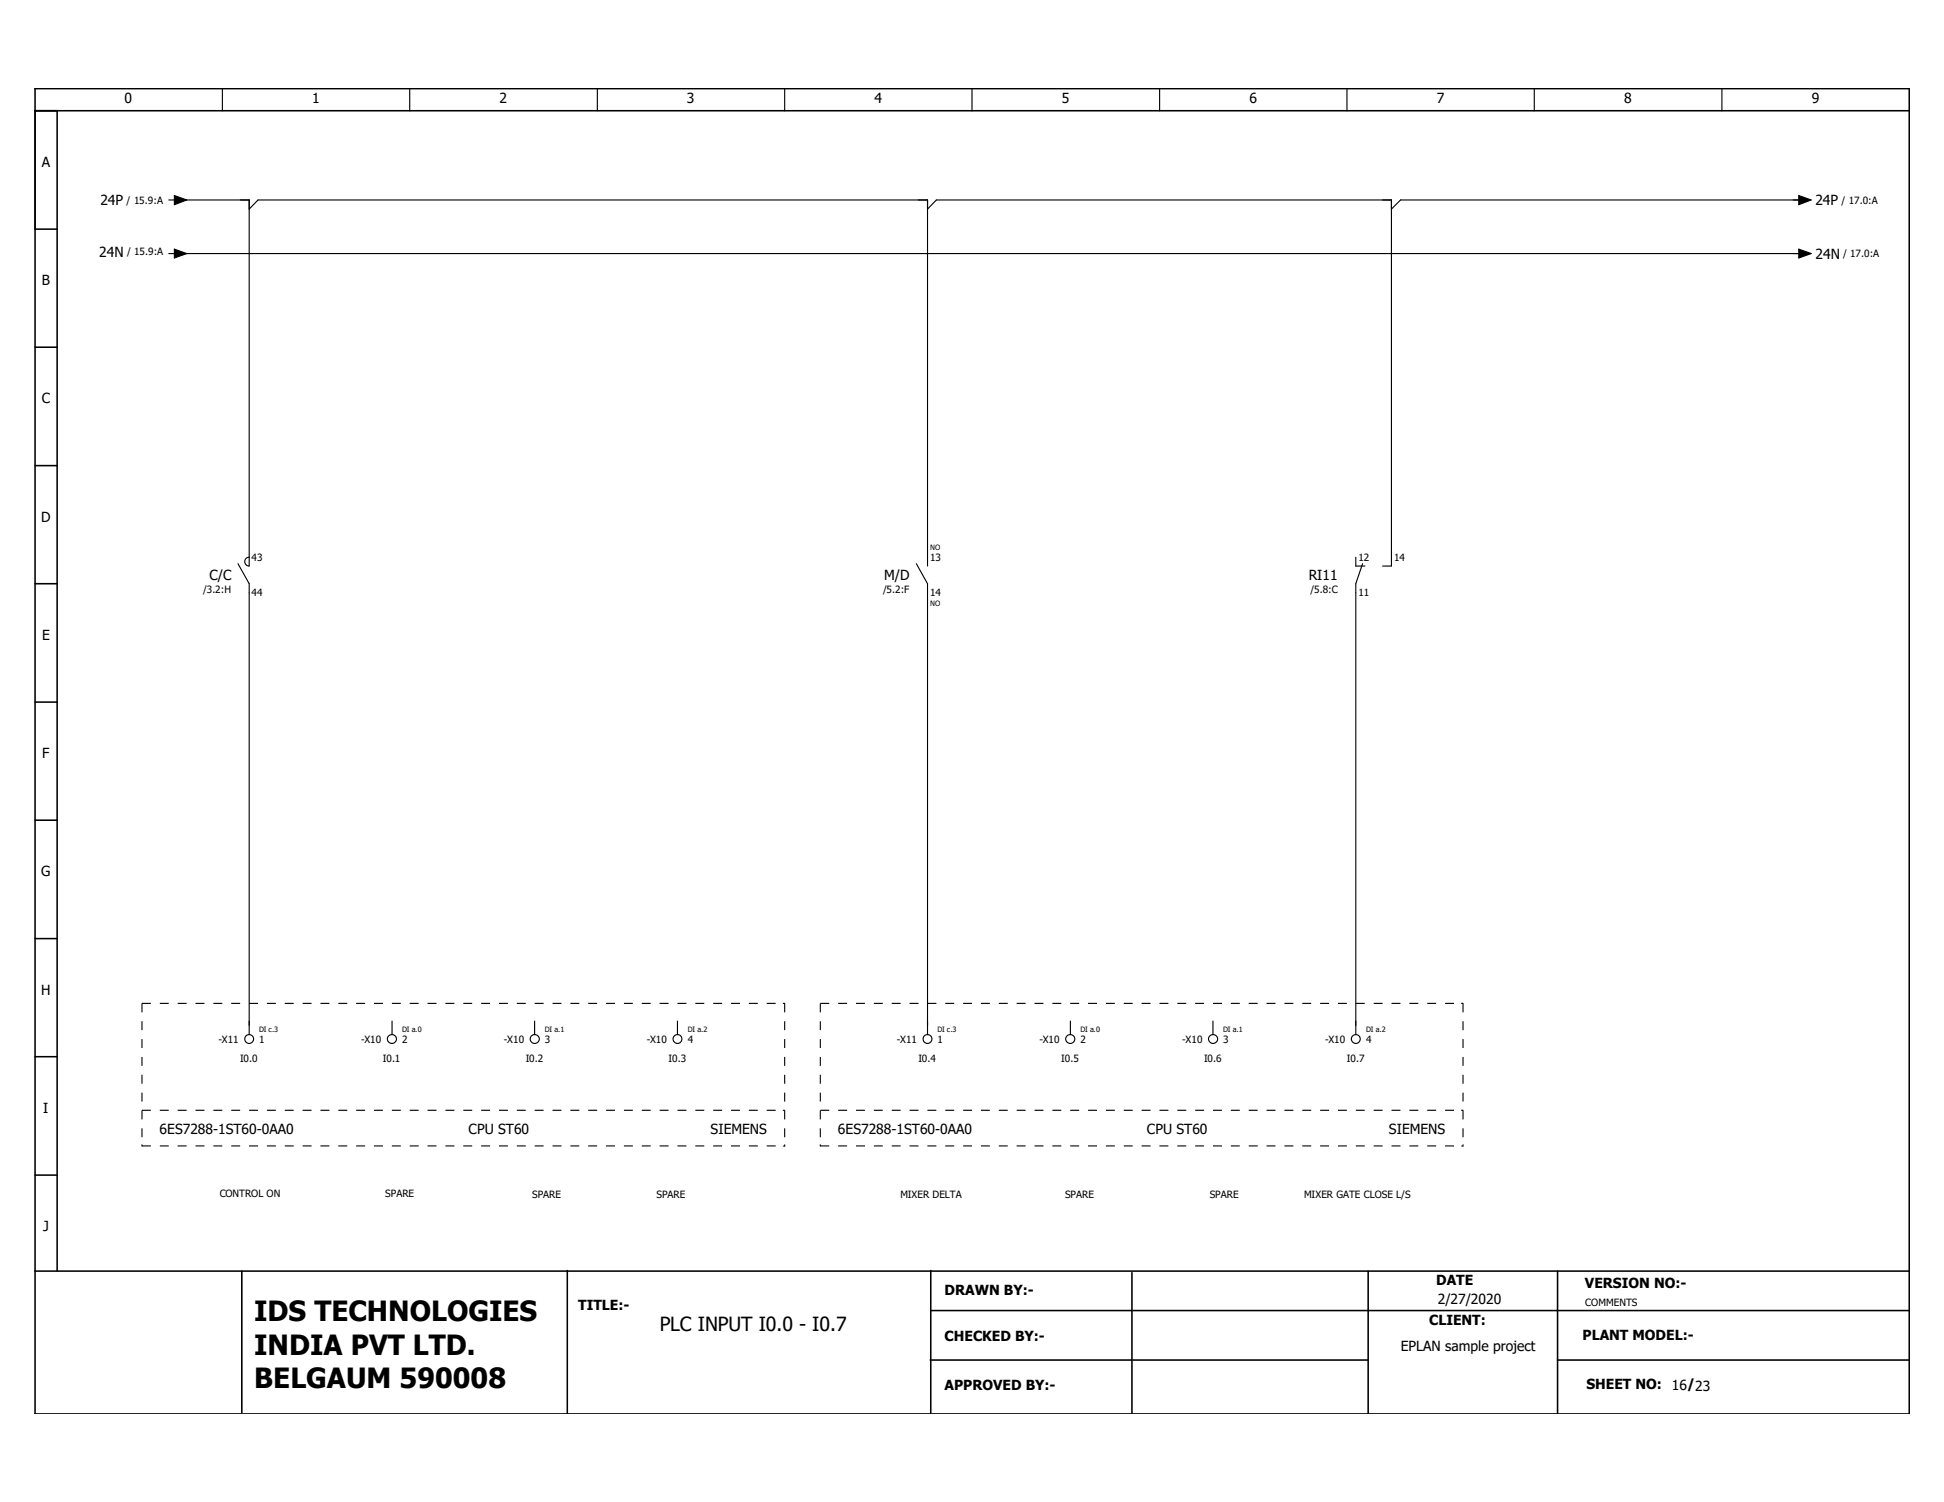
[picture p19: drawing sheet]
<svg xmlns="http://www.w3.org/2000/svg" width="279mm" height="216mm" viewBox="0 0 279 216" stroke-linecap="round" stroke-linejoin="round" font-family="sans-serif">
<defs><g id="words">
<g font-size="4">
<text x="36.5" y="189.9">IDS TECHNOLOGIES</text>
<text x="36.5" y="194.7">INDIA PVT LTD.</text>
<text x="36.5" y="199.5">BELGAUM 590008</text>
</g>
<text font-size="2.8" x="94.8" y="191.3">PLC INPUT I0.0 - I0.7</text>
<g font-size="2">
<text x="17.9" y="14.9">0</text>
<text x="44.9" y="14.9">1</text>
<text x="71.8" y="14.9">2</text>
<text x="98.7" y="14.9">3</text>
<text x="125.7" y="14.9">4</text>
<text x="152.6" y="14.9">5</text>
<text x="179.6" y="14.9">6</text>
<text x="206.5" y="14.9">7</text>
<text x="233.4" y="14.9">8</text>
<text x="260.4" y="14.9">9</text>
<text x="6" y="24">A</text>
<text x="14.4" y="29.5">24P</text>
<text x="260.9" y="29.5">24P</text>
<text x="6" y="41">B</text>
<text x="14.3" y="36.9">24N</text>
<text x="260.9" y="37.2">24N</text>
<text x="6" y="58">C</text>
<text x="5.9" y="75">D</text>
<text x="30.1" y="83.4">C/C</text>
<text x="127.1" y="83.4">M/D</text>
<text x="188.1" y="83.4">RI11</text>
<text x="6.1" y="92">E</text>
<text x="6.1" y="109">F</text>
<text x="5.9" y="126">G</text>
<text x="5.9" y="143">H</text>
<text x="6.2" y="160">I</text>
<text x="22.9" y="162.9">6ES7288-1ST60-0AA0</text>
<text x="67.4" y="162.9">CPU ST60</text>
<text x="102.1" y="162.9">SIEMENS</text>
<text x="120.4" y="162.9">6ES7288-1ST60-0AA0</text>
<text x="164.9" y="162.9">CPU ST60</text>
<text x="199.6" y="162.9">SIEMENS</text>
<text x="6.2" y="177">J</text>
<text x="206.4" y="184.7">DATE</text>
<text x="227.8" y="185.2">VERSION NO:-</text>
<text x="83.1" y="188.3">TITLE:-</text>
<text x="135.8" y="186.1">DRAWN BY:-</text>
<text x="205.4" y="190.4">CLIENT:</text>
<text x="206.7" y="187.5">2/27/2020</text>
<text x="135.8" y="192.8">CHECKED BY:-</text>
<text x="201.3" y="194.2">EPLAN sample project</text>
<text x="227.5" y="192.6">PLANT MODEL:-</text>
<text x="135.8" y="199.9">APPROVED BY:-</text>
<text x="228" y="199.6">SHEET NO:</text>
<text x="240.3" y="199.8">16/23</text>
</g>
<g font-size="1.4">
<text x="18.2" y="29.3">/ 15.9:A</text>
<text x="264.7" y="29.3">/ 17.0:A</text>
<text x="18.3" y="36.7">/ 15.9:A</text>
<text x="264.9" y="37">/ 17.0:A</text>
<text x="36.2" y="80.6">43</text>
<text x="133.7" y="80.6">13</text>
<text x="195.2" y="80.6">12</text>
<text x="200.4" y="80.6">14</text>
<text x="29.2" y="85.3">/3.2:H</text>
<text x="36.2" y="85.7">44</text>
<text x="126.9" y="85.3">/5.2:F</text>
<text x="133.7" y="85.7">14</text>
<text x="188.3" y="85.3">/5.8:C</text>
<text x="195.2" y="85.7">11</text>
<text x="31.4" y="149.9">-X11</text>
<text x="37.3" y="149.9">1</text>
<text x="51.9" y="149.9">-X10</text>
<text x="57.8" y="149.9">2</text>
<text x="72.4" y="149.9">-X10</text>
<text x="78.3" y="149.9">3</text>
<text x="93" y="149.9">-X10</text>
<text x="98.8" y="149.9">4</text>
<text x="128.9" y="149.9">-X11</text>
<text x="134.7" y="149.9">1</text>
<text x="149.4" y="149.9">-X10</text>
<text x="155.3" y="149.9">2</text>
<text x="169.9" y="149.9">-X10</text>
<text x="175.8" y="149.9">3</text>
<text x="190.5" y="149.9">-X10</text>
<text x="196.3" y="149.9">4</text>
<text x="34.5" y="152.7">I0.0</text>
<text x="55" y="152.7">I0.1</text>
<text x="75.6" y="152.7">I0.2</text>
<text x="96.1" y="152.7">I0.3</text>
<text x="132" y="152.7">I0.4</text>
<text x="152.5" y="152.7">I0.5</text>
<text x="173.1" y="152.7">I0.6</text>
<text x="193.6" y="152.7">I0.7</text>
<text x="31.6" y="172">CONTROL ON</text>
<text x="55.4" y="172">SPARE</text>
<text x="76.5" y="172.3">SPARE</text>
<text x="94.4" y="172.2">SPARE</text>
<text x="129.4" y="172.2">MIXER DELTA</text>
<text x="153.1" y="172.3">SPARE</text>
<text x="173.9" y="172.3">SPARE</text>
<text x="187.5" y="172.3">MIXER GATE CLOSE L/S</text>
<text x="227.8" y="187.8">COMMENTS</text>
</g>
<g font-size="1.1">
<text x="133.7" y="79">NO</text>
<text x="133.7" y="87.1">NO</text>
<text x="37.3" y="148.3">DI c.3</text>
<text x="57.8" y="148.3">DI a.0</text>
<text x="78.3" y="148.3">DI a.1</text>
<text x="98.8" y="148.3">DI a.2</text>
<text x="134.7" y="148.3">DI c.3</text>
<text x="155.3" y="148.3">DI a.0</text>
<text x="175.8" y="148.3">DI a.1</text>
<text x="196.3" y="148.3">DI a.2</text>
</g>
</g></defs>
<path d="M195.6 12.6l-190.6 190.6M4.9 170.6l46.2 32.6M4.9 203.1l.2 .1" fill="none" stroke="#fff" stroke-width=".14"/>
<g fill="none" stroke="#000" stroke-width=".16">
<path d="M32 12.7v3.2M58.9 12.7v3.2M85.9 12.7v3.2M112.8 12.7v3.2M139.7 12.7v3.2M166.7 12.7v3.2M193.6 12.7v3.2M220.5 12.7v3.2M247.5 12.7v3.2M24.3 28.7h.8M24.3 36.4h.8M25.1 35.8l1.7 .6-1.7 .7z"/>
<path d="M25.1 28.1l1.7 .6-1.7 .7zM25.5 28.7h10.3v52.7a.64 .64 0 0 1-.6-.7 .64 .64 0 0 1 .6-.6M25.5 36.4h233.5M35.8 30.1l1.3-1.4h96.2v52.7M133.3 30.1l1.3-1.4h65.4v52.7h-1.3M258.5 35.8l1.8 .6-1.8 .7zM258.5 28.1l1.8 .6-1.8 .7zM259 28.7h-57.7l-1.3 1.4M34.2 81l1.6 2.9v64.8M131.7 81l1.6 2.9v64.8M194.9 80.1v1.3h1.3M195.8 81l-.9 2.9v64.8"/>
<path d="M56.3 146.8v1.9M76.8 146.8v1.9M97.4 146.8v1.9M153.8 146.8v1.9M174.3 146.8v1.9"/>
<circle cx="35.8" cy="149.3" r=".64"/>
<circle cx="56.3" cy="149.4" r=".65"/>
<circle cx="76.9" cy="149.4" r=".65"/>
<circle cx="97.4" cy="149.3" r=".63"/>
<circle cx="133.3" cy="149.3" r=".64"/>
<circle cx="153.8" cy="149.4" r=".65"/>
<circle cx="174.4" cy="149.4" r=".65"/>
<circle cx="194.9" cy="149.3" r=".63"/>
</g>
<g fill="none" stroke="#000" stroke-width=".22">
<path d="M5 15.9h269.4M5 12.7h269.4v190.5h-269.4zM8.2 15.9v166.8M5 32.9h3.2M5 49.9h3.2M5 66.9h3.2M5 83.9h3.2M5 100.9h3.2M5 117.9h3.2M5 134.9h3.2M5 151.9h3.2M5 168.9h3.2"/>
<path d="M5 182.7h269.4M34.8 182.7v20.4M81.5 182.6v20.6M133.7 195.5h62.9M133.8 182.6v20.6M133.8 188.4h140.6M162.7 182.9v20.3M196.6 182.7v20.5M223.9 182.7v20.5M223.9 195.5h50.5"/>
</g>
<path d="M20.4 159.6h92.4M20.4 144.2h92.4M20.4 144.2v20.5M112.8 144.2v20.5M117.9 159.6h92.4M117.9 144.2h92.4M117.9 144.2v20.5M210.3 144.2v20.5M20.4 164.7h92.4M117.9 164.7h92.4" fill="none" stroke="#000" stroke-width=".16" stroke-dasharray="1.3 1.3" stroke-linecap="butt"/>
<g fill="#000">
<path d="M25.1 35.8l1.7 .6-1.7 .7zM25.1 28.1l1.7 .6-1.7 .7zM258.5 35.8l1.8 .6-1.8 .7zM258.5 28.1l1.8 .6-1.8 .7zM112.5 159.5l.4 .1-.4 .1zM112.5 144.1l.4 .1-.4 .1zM210 159.5l.4 .1-.4 .1zM210 144.1l.4 .1-.4 .1zM20.3 164.5h.2l-.1 .3zM112.5 164.7l.4 .1h-.4zM112.7 164.5h.2l-.1 .3zM117.8 164.5h.2l-.1 .3z"/>
<path d="M210 164.7l.4 .1h-.4zM210.2 164.5h.2l-.1 .3z"/>
</g>
<use href="#words"/>
</svg>
